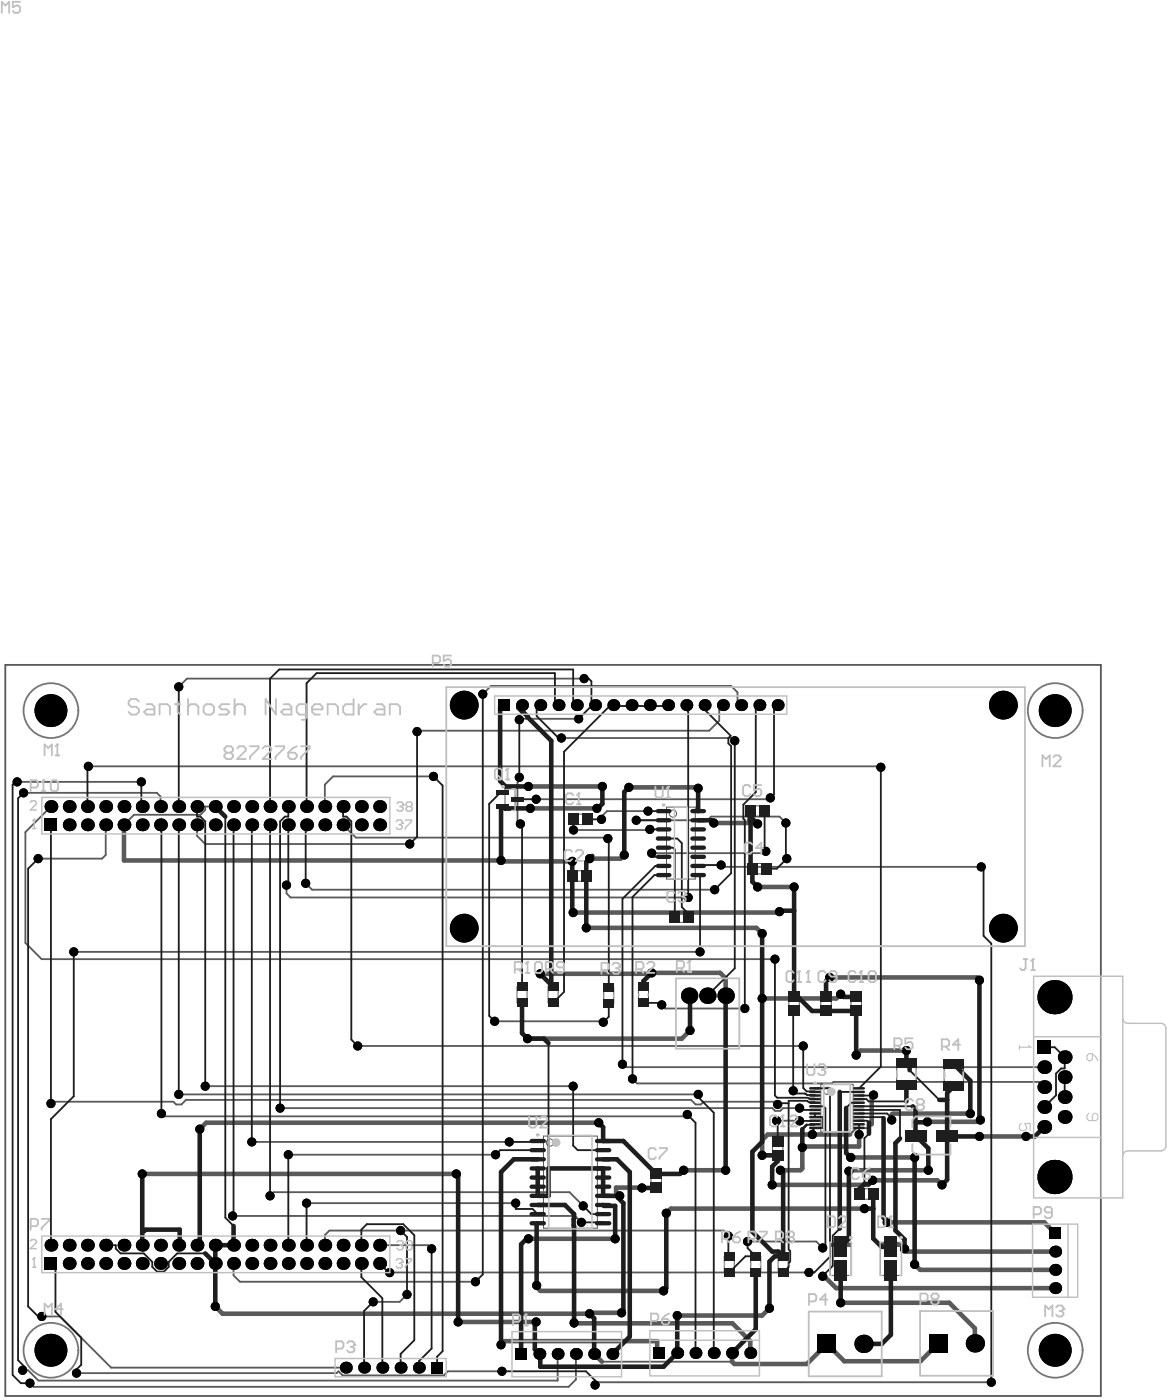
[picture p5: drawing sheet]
<svg xmlns="http://www.w3.org/2000/svg" width="541mm" height="647mm" viewBox="0 0 541 647" stroke-linecap="round" stroke-linejoin="round" font-family="sans-serif">
<g fill="none" stroke="#5a5a5a" stroke-width=".46">
<path d="M233 365h5v10h-5zM265 376h7v5h-7zM308 373h13v33h-13zM347 373h7v4h-7zM347 399h8v5h-8zM264 403h7v4h-7zM311 422h8v4h-8zM239 456h5v8h-5zM253 456h5v8h-5zM279 457h5v7h-5zM295 456h5v8h-5zM365 461h4v7h-4z"/>
<path d="M379 461h5v7h-5zM393 461h5v7h-5zM414 491h9v11h-9zM436 492h9v11h-9zM379 501h15v22h-15zM251 525h25v43h-25zM357 527h5v8h-5zM301 542h5v8h-5zM397 550h7v5h-7zM384 574h9v16h-9zM407 574h10v16h-10zM335 581h4v7h-4z"/>
<path d="M347 581h5v7h-5zM360 581h4v7h-4z"/>
</g>
<path d="M2 307h507v338h-507z" fill="none" stroke="#5a5a5a" stroke-width=".84"/>
<g fill="#5a5a5a">
<path d="M384 574h9v3h-9z" fill-rule="evenodd"/>
<path d="M407 574h10v3h-10z" fill-rule="evenodd"/>
</g>
<g fill="none" stroke="#5a5a5a" stroke-width=".46">
<circle cx="311" cy="376" r="1.7"/>
<circle cx="382" cy="504" r="1.7"/>
<circle cx="254" cy="528" r="1.7"/>
</g>
<g fill="none" stroke="#787878" stroke-width=".84">
<circle cx="24" cy="329" r="13"/>
<circle cx="488" cy="329" r="13"/>
<circle cx="24" cy="624" r="13"/>
<circle cx="488" cy="624" r="13"/>
</g>
<g fill="none" stroke="#5a5a5a" stroke-width=".84">
<path d="M270 314h-184l-3 4M223 321l4-4h111l3 3v6M267 332h-27v1M332 326v7l-4 5h-135M41 354h366l1 1M200 359h-46l-4 4v10M240 359v2l-1 1v18l2 1M259 341h79l2 2M8 362h57M11 367h62l1 1v5M24 373l-12 12v51l7 8h339M100 373h-5v2l-2 2h-31l-5 4"/>
<path d="M294 379h33l2-1h31l3 3M300 375h-19l-3 3v1M356 369l-1 1h-107M49 381v14l-2 2h-29M91 381v5l4 4h94M159 381l5 6h117v1M300 384h-35M333 400l1 1h120M354 394h-1h-52M132 409v4l2 2h184M141 408l3 3h186M34 440h290"/>
<path d="M229 472h49l1 1M306 465l2 1h36M165 484h206h1M288 492l1 1h194M292 499l2 2 186-1 3 3M24 510v-1h56l1 2h3l2-2h233l3 2h2l1-2h33l1 2M75 515l1 1h241l1-1M83 506h240M95 502h170l1 1M129 512h228l1 2h3l1-2h6M359 518h10M403 520l-2 2h-5l-3 3"/>
<path d="M413 515h-1M133 534h96M236 528h-1h-119M125 553l2-2h136l7 7M238 555v1h-96M108 562h158l3 3M177 577l-2-1h23l2 1M337 572l-2-3h-183l-2 2v5M346 574h31l3 3M108 584v6l3 3h109M188 599l-3 3h-12M374 588h-193v1l-1-1"/>
<path d="M19 610v-1h9l23 23h109M200 630l2 2M232 634h-25l-2 2h-47l-2-2v1h-121M258 626v12h-240l-5-4h-3M266 626v12l-3 3h-247l-2-1M278 630h60M458 639h-183v1"/>
</g>
<g fill="none" stroke="#5a5a5a" stroke-width="2.1">
<path d="M245 374h31M279 363l-1 1h-34M291 364h31h1M57 381v17h208M289 395l-2 2h-14M330 381h20M350 410h17M271 429h79l2 3M360 422h-95M250 450h83l2 2v8M384 452h67l2 1M389 460l-2 2h-35"/>
<path d="M319 476l-4 4h-71M419 486h-21l-2 2M277 519h-182l-3 3M404 506l-1 1v13M412 515v3M413 515h36M453 518l-1 1h-23M393 525h-38l-3 2v7M393 535h30M397 525v5h-26v1v9l-1 1h-9M453 525h21M66 543h145"/>
<path d="M297 549h-12v2l1 2M316 541h19M357 548h44l2-2h30l2 2M400 559h-90l-2 2M429 541h-36l-1 1M244 573h40M410 565h73l5 5M418 577l1 2h69M248 595l2 2h57M380 590h1l5 6h102M423 585l2 2h63M100 604l3 3h184"/>
<path d="M212 611h15M227 611h21M265 612h74l8 8v6M356 605l-4 3h-39M389 602h50l12 12v7M232 622l1-2h71v5l1 1M275 627v-1l3 4M434 621l-9 8h-35l-8-8-9 10h-34l-1-1v-4"/>
</g>
<g fill="#000">
<circle cx="83" cy="318" r="2.1"/>
<circle cx="270" cy="314" r="2.1"/>
<circle cx="24" cy="329" r="8"/>
<circle cx="193" cy="338" r="2.1"/>
<circle cx="215" cy="326" r="7"/>
<circle cx="223" cy="321" r="2.1"/>
<circle cx="240" cy="333" r="2.1"/>
<circle cx="241" cy="326" r="2.7"/>
<circle cx="250" cy="326" r="2.7"/>
<circle cx="258" cy="326" r="2.7"/>
<circle cx="267" cy="326" r="2.7"/>
<circle cx="267" cy="332" r="2.1"/>
<circle cx="275" cy="326" r="2.7"/>
<circle cx="284" cy="326" r="2.7"/>
<circle cx="292" cy="326" r="2.7"/>
<circle cx="300" cy="326" r="2.7"/>
<circle cx="309" cy="326" r="2.7"/>
<circle cx="317" cy="326" r="2.7"/>
<circle cx="326" cy="326" r="2.7"/>
<circle cx="334" cy="326" r="2.7"/>
<circle cx="343" cy="326" r="2.7"/>
<circle cx="351" cy="326" r="2.7"/>
<circle cx="359" cy="326" r="2.7"/>
<circle cx="464" cy="326" r="7"/>
<circle cx="488" cy="329" r="8"/>
<circle cx="41" cy="354" r="2.1"/>
<circle cx="200" cy="359" r="2.1"/>
<circle cx="240" cy="359" r="2.1"/>
<circle cx="259" cy="341" r="2.1"/>
<circle cx="340" cy="343" r="2.1"/>
<circle cx="407" cy="355" r="2.1"/>
<circle cx="8" cy="362" r="2.1"/>
<circle cx="11" cy="367" r="2.1"/>
<circle cx="24" cy="373" r="3"/>
<circle cx="32" cy="373" r="3"/>
<circle cx="40" cy="373" r="3"/>
<circle cx="49" cy="373" r="3"/>
<circle cx="57" cy="373" r="3"/>
<circle cx="65" cy="362" r="2.1"/>
<circle cx="66" cy="373" r="3"/>
<circle cx="74" cy="373" r="3"/>
<circle cx="83" cy="373" r="3"/>
<circle cx="91" cy="373" r="3"/>
<circle cx="100" cy="373" r="3"/>
<circle cx="108" cy="373" r="3"/>
<circle cx="116" cy="373" r="3"/>
<circle cx="125" cy="373" r="3"/>
<circle cx="133" cy="373" r="3"/>
<circle cx="142" cy="373" r="3"/>
<circle cx="150" cy="373" r="3"/>
<circle cx="159" cy="373" r="3"/>
<circle cx="167" cy="373" r="3"/>
<circle cx="175" cy="373" r="3"/>
<circle cx="244" cy="364" r="2.1"/>
<circle cx="245" cy="374" r="2.1"/>
<circle cx="248" cy="370" r="2.1"/>
<circle cx="276" cy="374" r="2.1"/>
<circle cx="278" cy="379" r="2.1"/>
<circle cx="278" cy="364" r="2.1"/>
<circle cx="291" cy="364" r="2.1"/>
<circle cx="294" cy="379" r="2.1"/>
<circle cx="300" cy="375" r="2.1"/>
<circle cx="323" cy="364" r="2.1"/>
<circle cx="356" cy="369" r="2.1"/>
<circle cx="18" cy="397" r="2.1"/>
<circle cx="32" cy="381" r="3"/>
<circle cx="40" cy="381" r="3"/>
<circle cx="49" cy="381" r="3"/>
<circle cx="57" cy="381" r="3"/>
<circle cx="66" cy="381" r="3"/>
<circle cx="74" cy="381" r="3"/>
<circle cx="83" cy="381" r="3"/>
<circle cx="91" cy="381" r="3"/>
<circle cx="100" cy="381" r="3"/>
<circle cx="108" cy="381" r="3"/>
<circle cx="116" cy="381" r="3"/>
<circle cx="125" cy="381" r="3"/>
<circle cx="133" cy="381" r="3"/>
<circle cx="142" cy="381" r="3"/>
<circle cx="150" cy="381" r="3"/>
<circle cx="159" cy="381" r="3"/>
<circle cx="167" cy="381" r="3"/>
<circle cx="175" cy="381" r="3"/>
<circle cx="189" cy="390" r="2.1"/>
<circle cx="232" cy="398" r="2.1"/>
<circle cx="241" cy="381" r="2.1"/>
<circle cx="265" cy="398" r="2.1"/>
<circle cx="265" cy="384" r="2.1"/>
<circle cx="273" cy="397" r="2.1"/>
<circle cx="281" cy="388" r="2.1"/>
<circle cx="289" cy="395" r="2.1"/>
<circle cx="300" cy="384" r="2.1"/>
<circle cx="301" cy="394" r="2.1"/>
<circle cx="330" cy="381" r="2.1"/>
<circle cx="333" cy="400" r="2.1"/>
<circle cx="350" cy="381" r="2.1"/>
<circle cx="354" cy="394" r="2.1"/>
<circle cx="363" cy="381" r="2.1"/>
<circle cx="364" cy="397" r="2.1"/>
<circle cx="132" cy="409" r="2.1"/>
<circle cx="141" cy="408" r="2.1"/>
<circle cx="318" cy="415" r="2.1"/>
<circle cx="330" cy="411" r="2.1"/>
<circle cx="350" cy="410" r="2.1"/>
<circle cx="367" cy="410" r="2.1"/>
<circle cx="454" cy="401" r="2.1"/>
<circle cx="215" cy="429" r="7"/>
<circle cx="265" cy="422" r="2.1"/>
<circle cx="271" cy="429" r="2.1"/>
<circle cx="352" cy="432" r="2.1"/>
<circle cx="360" cy="422" r="2.1"/>
<circle cx="464" cy="429" r="7"/>
<circle cx="34" cy="440" r="2.1"/>
<circle cx="250" cy="450" r="2.1"/>
<circle cx="301" cy="450" r="2.1"/>
<circle cx="324" cy="440" r="2.1"/>
<circle cx="358" cy="444" r="2.1"/>
<circle cx="384" cy="452" r="2.1"/>
<circle cx="389" cy="460" r="2.1"/>
<circle cx="453" cy="453" r="2.1"/>
<circle cx="229" cy="472" r="2.1"/>
<circle cx="279" cy="473" r="2.1"/>
<circle cx="306" cy="465" r="2.1"/>
<circle cx="319" cy="460" r="4"/>
<circle cx="319" cy="476" r="2.1"/>
<circle cx="327" cy="460" r="4"/>
<circle cx="335" cy="460" r="4"/>
<circle cx="344" cy="466" r="2.1"/>
<circle cx="352" cy="462" r="2.1"/>
<circle cx="487" cy="461" r="8"/>
<circle cx="165" cy="484" r="2.1"/>
<circle cx="244" cy="480" r="2.1"/>
<circle cx="288" cy="492" r="2.1"/>
<circle cx="292" cy="499" r="2.1"/>
<circle cx="371" cy="484" r="2.1"/>
<circle cx="396" cy="488" r="2.1"/>
<circle cx="419" cy="486" r="2.1"/>
<circle cx="483" cy="493" r="3"/>
<circle cx="492" cy="489" r="3"/>
<circle cx="492" cy="498" r="3"/>
<circle cx="24" cy="510" r="2.1"/>
<circle cx="75" cy="515" r="2.1"/>
<circle cx="83" cy="506" r="2.1"/>
<circle cx="95" cy="502" r="2.1"/>
<circle cx="129" cy="512" r="2.1"/>
<circle cx="265" cy="502" r="2.1"/>
<circle cx="277" cy="519" r="2.1"/>
<circle cx="318" cy="515" r="2.1"/>
<circle cx="323" cy="506" r="2.1"/>
<circle cx="359" cy="518" r="2.1"/>
<circle cx="359" cy="511" r="2.1"/>
<circle cx="367" cy="504" r="2.1"/>
<circle cx="370" cy="512" r="2.1"/>
<circle cx="370" cy="518" r="2.1"/>
<circle cx="404" cy="506" r="2.1"/>
<circle cx="412" cy="518" r="2.1"/>
<circle cx="429" cy="519" r="2.1"/>
<circle cx="449" cy="515" r="2.1"/>
<circle cx="453" cy="518" r="2.1"/>
<circle cx="483" cy="512" r="3"/>
<circle cx="483" cy="503" r="3"/>
<circle cx="492" cy="507" r="3"/>
<circle cx="492" cy="516" r="3"/>
<circle cx="92" cy="522" r="2.1"/>
<circle cx="116" cy="528" r="2.1"/>
<circle cx="133" cy="534" r="2.1"/>
<circle cx="229" cy="534" r="2.1"/>
<circle cx="235" cy="528" r="2.1"/>
<circle cx="352" cy="534" r="2.1"/>
<circle cx="371" cy="531" r="2.1"/>
<circle cx="375" cy="525" r="2.1"/>
<circle cx="393" cy="535" r="2.1"/>
<circle cx="397" cy="525" r="2.1"/>
<circle cx="423" cy="535" r="2.1"/>
<circle cx="453" cy="525" r="2.1"/>
<circle cx="474" cy="525" r="2.1"/>
<circle cx="483" cy="521" r="3"/>
<circle cx="66" cy="543" r="2.1"/>
<circle cx="125" cy="553" r="2.1"/>
<circle cx="142" cy="556" r="2.1"/>
<circle cx="211" cy="543" r="2.1"/>
<circle cx="238" cy="556" r="2.1"/>
<circle cx="270" cy="558" r="2.1"/>
<circle cx="286" cy="553" r="2.1"/>
<circle cx="297" cy="549" r="2.1"/>
<circle cx="316" cy="541" r="2.1"/>
<circle cx="335" cy="541" r="2.1"/>
<circle cx="357" cy="548" r="2.1"/>
<circle cx="361" cy="541" r="2.1"/>
<circle cx="392" cy="542" r="2.1"/>
<circle cx="400" cy="559" r="2.1"/>
<circle cx="403" cy="546" r="2.1"/>
<circle cx="429" cy="541" r="2.1"/>
<circle cx="435" cy="548" r="2.1"/>
<circle cx="487" cy="544" r="8"/>
<circle cx="24" cy="576" r="3"/>
<circle cx="32" cy="576" r="3"/>
<circle cx="40" cy="576" r="3"/>
<circle cx="49" cy="576" r="3"/>
<circle cx="57" cy="576" r="3"/>
<circle cx="66" cy="576" r="3"/>
<circle cx="74" cy="576" r="3"/>
<circle cx="83" cy="576" r="3"/>
<circle cx="91" cy="576" r="3"/>
<circle cx="100" cy="576" r="3"/>
<circle cx="108" cy="562" r="2.1"/>
<circle cx="108" cy="576" r="3"/>
<circle cx="116" cy="576" r="3"/>
<circle cx="125" cy="576" r="3"/>
<circle cx="133" cy="576" r="3"/>
<circle cx="142" cy="576" r="3"/>
<circle cx="150" cy="576" r="3"/>
<circle cx="159" cy="576" r="3"/>
<circle cx="167" cy="576" r="3"/>
<circle cx="175" cy="576" r="3"/>
<circle cx="185" cy="569" r="2.1"/>
<circle cx="200" cy="577" r="2.1"/>
<circle cx="244" cy="573" r="2.1"/>
<circle cx="269" cy="565" r="2.1"/>
<circle cx="284" cy="573" r="2.1"/>
<circle cx="308" cy="561" r="2.1"/>
<circle cx="337" cy="572" r="2.1"/>
<circle cx="346" cy="574" r="2.1"/>
<circle cx="380" cy="577" r="2.1"/>
<circle cx="410" cy="565" r="2.1"/>
<circle cx="418" cy="577" r="2.1"/>
<circle cx="488" cy="579" r="2.7"/>
<circle cx="32" cy="584" r="3"/>
<circle cx="40" cy="584" r="3"/>
<circle cx="49" cy="584" r="3"/>
<circle cx="57" cy="584" r="3"/>
<circle cx="66" cy="584" r="3"/>
<circle cx="74" cy="584" r="3"/>
<circle cx="83" cy="584" r="3"/>
<circle cx="91" cy="584" r="3"/>
<circle cx="100" cy="584" r="3"/>
<circle cx="108" cy="584" r="3"/>
<circle cx="116" cy="584" r="3"/>
<circle cx="125" cy="584" r="3"/>
<circle cx="133" cy="584" r="3"/>
<circle cx="142" cy="584" r="3"/>
<circle cx="150" cy="584" r="3"/>
<circle cx="159" cy="584" r="3"/>
<circle cx="167" cy="584" r="3"/>
<circle cx="175" cy="584" r="3"/>
<circle cx="180" cy="588" r="2.1"/>
<circle cx="188" cy="599" r="2.1"/>
<circle cx="220" cy="593" r="2.1"/>
<circle cx="248" cy="594" r="2.1"/>
<circle cx="307" cy="597" r="2.1"/>
<circle cx="374" cy="588" r="2.1"/>
<circle cx="380" cy="590" r="2.1"/>
<circle cx="423" cy="585" r="2.1"/>
<circle cx="488" cy="596" r="2.7"/>
<circle cx="488" cy="587" r="2.7"/>
<circle cx="19" cy="609" r="2.1"/>
<circle cx="100" cy="604" r="2.1"/>
<circle cx="173" cy="602" r="2.1"/>
<circle cx="212" cy="611" r="2.1"/>
<circle cx="248" cy="611" r="2.1"/>
<circle cx="265" cy="612" r="2.1"/>
<circle cx="273" cy="607" r="2.1"/>
<circle cx="287" cy="607" r="2.1"/>
<circle cx="313" cy="608" r="2.1"/>
<circle cx="356" cy="605" r="2.1"/>
<circle cx="389" cy="602" r="2.1"/>
<circle cx="10" cy="634" r="2.1"/>
<circle cx="14" cy="640" r="2.1"/>
<circle cx="24" cy="624" r="8"/>
<circle cx="35" cy="635" r="2.1"/>
<circle cx="160" cy="632" r="2.7"/>
<circle cx="168" cy="632" r="2.7"/>
<circle cx="177" cy="632" r="2.7"/>
<circle cx="185" cy="632" r="2.7"/>
<circle cx="194" cy="632" r="2.7"/>
<circle cx="232" cy="622" r="2.1"/>
<circle cx="232" cy="634" r="2.1"/>
<circle cx="249" cy="626" r="2.7"/>
<circle cx="258" cy="626" r="2.7"/>
<circle cx="266" cy="626" r="2.7"/>
<circle cx="275" cy="626" r="2.7"/>
<circle cx="283" cy="626" r="2.7"/>
<circle cx="313" cy="626" r="2.7"/>
<circle cx="321" cy="626" r="2.7"/>
<circle cx="330" cy="626" r="2.7"/>
<circle cx="338" cy="626" r="2.7"/>
<circle cx="347" cy="626" r="2.7"/>
<circle cx="399" cy="621" r="4"/>
<circle cx="451" cy="621" r="4"/>
<circle cx="458" cy="639" r="2.1"/>
<circle cx="488" cy="624" r="8"/>
<circle cx="275" cy="640" r="2.1"/>
</g>
<g fill="#000">
<path d="M230 323h6v6h-6z" fill-rule="evenodd"/>
<path d="M230 323h6v6h-6z" fill-rule="evenodd"/>
<path d="M21 378h6v6h-6z" fill-rule="evenodd"/>
<path d="M21 378h6v6h-6z" fill-rule="evenodd"/>
<path d="M480 481h6v6h-6z" fill-rule="evenodd"/>
<path d="M480 481h6v6h-6z" fill-rule="evenodd"/>
<path d="M485 568h5v5h-5z" fill-rule="evenodd"/>
<path d="M485 568h5v5h-5z" fill-rule="evenodd"/>
<path d="M21 581h6v6h-6z" fill-rule="evenodd"/>
<path d="M21 581h6v6h-6z" fill-rule="evenodd"/>
<path d="M378 617h8v9h-8z" fill-rule="evenodd"/>
<path d="M378 617h8v9h-8z" fill-rule="evenodd"/>
<path d="M430 617h8v8h-8z" fill-rule="evenodd"/>
<path d="M430 617h8v8h-8z" fill-rule="evenodd"/>
<path d="M199 630h6v5h-6z" fill-rule="evenodd"/>
<path d="M199 630h6v5h-6z" fill-rule="evenodd"/>
<path d="M238 623h6v6h-6z" fill-rule="evenodd"/>
<path d="M238 623h6v6h-6z" fill-rule="evenodd"/>
<path d="M302 623h5v5h-5z" fill-rule="evenodd"/>
<path d="M302 623h5v5h-5z" fill-rule="evenodd"/>
</g>
<g fill="none" stroke="#1e1e1e" stroke-width=".84">
<path d="M83 318v55M270 314h2l1 1v11l-6 7M193 338v49l-4 3M223 321v268l-3 4M240 333v26M248 326v5l10 10h1M256 326v-15h-110l-4 5v57M265 326v-16h-136l-4 4v59M307 326h-25l-21 22v111l-5 5M316 326l2 3v86M324 326l14 14-1 1v3l1 1v59l-8 7v2M349 326v40l-5 6v7v87"/>
<path d="M358 326v41l-3 3M41 354l-1 1v18M200 359l5 4v262l-3 2v5M340 343v105l-13 12M407 355v138l-10 10M8 362h-1l-1 1v273l4 4h4M11 367l-3 2v260l4 3-2 2M65 362v11h1M91 373v5h2l2 2v124M104 378v185l4 4M133 373v5h-1l-3 2v132M159 373v5h1l2 2v101l3 3"/>
<path d="M232 367h-1l-5 5v98l3 2M241 370h7M265 379v5M272 379h5M294 379h13M300 375h7M353 375v18l1 1M18 397l-5 5v202l5 5h1M24 381v130M74 381l1 1-1 2h1v131M83 381v125M108 381v181"/>
<path d="M116 381v147M125 381v172M133 381v27l-1 1M142 381l-1 1v26M241 381v1v74M281 388v69M300 384h7M301 394v2h6M307 388h6l2 2v29l3 4v1M307 392h4l1 1v31M333 400h-10M363 381v16h1l-5 5h-5"/>
<path d="M307 400h-4l-15 16v76M307 405h-5l-10 10v84M323 405l1 1v34M454 401l1 1v31l3 3v203M34 440v67l-10 10v59M358 444v63l1 1h15h3M281 464v6l-2 3M298 464h-1h8l1 1M367 467v1v36M254 482v58M371 484v19l2 2h4M420 495l14 14"/>
<path d="M483 484h5l4 5v5h-2l-2 2v10l-5 6M492 498v9M265 502v28l2 2h12M318 515l3 4v107M323 506v2l7 6v112M359 518v1v9M365 510h-5l-1 1M367 505l10 2M370 518h7M370 512v1h7M377 510h-3l-1-1h-8v69v5v1v2l-3 2M377 518h.1"/>
<path d="M377 515v2h3M377 512h4l1 1v63l-2 1M377 503h7v78l-8 7h-2M380 517h.1M380 517v5M388 505h9M397 510h-3l-3 2M397 518h4l1 1M397 508h3l2 1h17M397 517h11M397 515h13l2 2v1M397 513h19v13"/>
<path d="M397 520v5M397 507h5M397 512h.1M397 512h25M133 534v42M249 532h-18l-2 2M249 528h-1h-13M373 520h3M380 522h-3l-2 1v2M380 522h.1M402 524l-2 2v21M142 556v20"/>
<path d="M238 556l1 3h7l3 2M270 558l3 3h6M49 576h5v1l2 3h10l4 3v3l3 2h3l2-2v-3l4-3h13M167 576v-7l3-3h16l6 5v49l-7 6v6M185 569l3 3v27M200 577v47l-6 5v3M269 565h9l1 1M337 572v8v1M346 574v3l3 4h-4l-8 7M388 568l-3 3v14l-5 5M24 584l2 2v21l12 12v12l-3 2v2M167 584v7l10 9v32"/>
<path d="M175 584l5 4M173 602l-5 4v26M232 634h39l4 4v2"/>
</g>
<g fill="none" stroke="#1e1e1e" stroke-width="2.1">
<path d="M231 326v35l3 3h10M240 326v1l15 16v112M100 373l4 5M245 374h-12l-1-1v1v24M278 364v8l-2 2M291 364l-2 2v29M323 379h6l1 2M323 364v11M265 398v24M274 396l-3 3v30M350 381l-3-3v-3v26l1 1v6l2 2M367 410v51h2l6 6h21v21"/>
<path d="M352 432v96l-4 5v37l9 9h3l2 2M367 421l-7 1M249 450l7 6M301 450l-4 4v2M384 452l-2 2v7M389 460l1 1h6M453 453v64v1M241 464v14l3 2h7l3 2M319 460v1v15M335 460v81M419 487v-1v4l-1 1 2 2v2M441 492l8 8v15"/>
<path d="M277 519l2 2v7h9l15 15h11l2-2M388 505v63M391 512v21l2 2M402 519v5M408 517v46l2 2M419 502v7M422 512l1 1v12l6 6v10M429 519h-6M434 509h4M441 502l-3 3v40l-3 3M92 522v52l-1 2M249 536h-11l-6 6v80"/>
<path d="M279 536h6l6 6v76l-8 8M352 534h7v3l-2 2v9M371 522v9M416 526l-2 3v40l4 4v4M423 535v50M438 525h15M483 521l-5 4h-4M66 543v33M211 543l1 1v67M249 557h12l4 4v52M249 540v13h5v-13h25v13h7v1l2 2v50l-1 1M279 557l5 1v15"/>
<path d="M297 549h6M361 541l1 1v39M392 542v31l-3 4M400 559h4M403 546l-1 1h-2l-3 3v2M404 552v21l3 4h5M66 569h1h16v7M95 580l5 4M108 567v9h-8v28M244 573h-1l-2 2v51M249 566h-1v28M308 561v35l-1 1"/>
<path d="M349 588v27l-11 11M362 581h-4l-2 2v22M380 590h.1M389 588v14M412 588v29l-4 4h-9M273 607l2 3v16M313 608v18l-6 6h-57v-6l-3-2v-12l1-1"/>
</g>
<path d="M373 520l-2 2" fill="none" stroke="#1e1e1e" stroke-width="1.3"/>
<g fill="#1e1e1e">
<path d="M344 372h5v6h-5z" fill-rule="evenodd"/>
<path d="M351 372h5v6h-5z" fill-rule="evenodd"/>
<path d="M364 458h6v5h-6z" fill-rule="evenodd"/>
<path d="M364 465h6v5h-6z" fill-rule="evenodd"/>
<path d="M239 462h5v4h-5z" fill-rule="evenodd"/>
<path d="M239 454h5v4h-5z" fill-rule="evenodd"/>
<path d="M230 366h5v2h-5z" fill-rule="evenodd"/>
<path d="M236 369h6v2h-6z" fill-rule="evenodd"/>
<path d="M253 462h5v4h-5z" fill-rule="evenodd"/>
<path d="M253 454h5v4h-5z" fill-rule="evenodd"/>
</g>
<path d="M276 536h6M276 532h6M276 557h6M276 544h6M276 566h6" fill="none" stroke="#1e1e1e" stroke-width="2"/>
<path d="M279 455h5v4h-5z" fill-rule="evenodd" fill="#1e1e1e"/>
<path d="M304 375h5M304 396h5M304 388h5M304 384h5M304 400h5" fill="none" stroke="#1e1e1e" stroke-width="2"/>
<g fill="none" stroke="#1e1e1e" stroke-width="1.2">
<path d="M375 518h4M375 517h4M375 515h4M375 512h4M375 510h4M375 508h4M375 505h4M375 503h4M395 518h4M395 517h4M395 515h4M395 512h4"/>
<path d="M395 510h4M395 508h4M395 505h4M395 503h4M375 522h4M395 522h4"/>
</g>
<g fill="#1e1e1e">
<path d="M230 372h5v2h-5z" fill-rule="evenodd"/>
<path d="M263 376h5v6h-5z" fill-rule="evenodd"/>
</g>
<path d="M276 528h6M276 553h6M276 549h6M276 540h6M276 561h6" fill="none" stroke="#1e1e1e" stroke-width="2"/>
<g fill="#1e1e1e">
<path d="M279 462h5v4h-5z" fill-rule="evenodd"/>
<path d="M301 547h5v5h-5z" fill-rule="evenodd"/>
<path d="M301 540h5v5h-5z" fill-rule="evenodd"/>
</g>
<path d="M304 405h5" fill="none" stroke="#1e1e1e" stroke-width="2"/>
<g fill="#1e1e1e">
<path d="M309 421h5v6h-5z" fill-rule="evenodd"/>
<path d="M316 421h5v6h-5z" fill-rule="evenodd"/>
</g>
<path d="M304 379h5M304 392h5" fill="none" stroke="#1e1e1e" stroke-width="2"/>
<g fill="#1e1e1e">
<path d="M335 586h5v4h-5z" fill-rule="evenodd"/>
<path d="M335 579h5v4h-5z" fill-rule="evenodd"/>
<path d="M347 586h5v4h-5z" fill-rule="evenodd"/>
<path d="M347 579h5v4h-5z" fill-rule="evenodd"/>
<path d="M360 586h4v4h-4z" fill-rule="evenodd"/>
<path d="M360 579h4v4h-4z" fill-rule="evenodd"/>
</g>
<path d="M375 520h4M375 513h4" fill="none" stroke="#1e1e1e" stroke-width="1.2"/>
<g fill="#1e1e1e">
<path d="M357 532h5v5h-5z" fill-rule="evenodd"/>
<path d="M357 525h5v5h-5z" fill-rule="evenodd"/>
</g>
<path d="M375 507h4" fill="none" stroke="#1e1e1e" stroke-width="1.2"/>
<g fill="#1e1e1e">
<path d="M386 572h5v9h-5z" fill-rule="evenodd"/>
<path d="M395 549h5v6h-5z" fill-rule="evenodd"/>
<path d="M401 549h5v6h-5z" fill-rule="evenodd"/>
</g>
<path d="M395 520h4M395 513h4M395 507h4" fill="none" stroke="#1e1e1e" stroke-width="1.2"/>
<g fill="#1e1e1e">
<path d="M393 465h5v5h-5z" fill-rule="evenodd"/>
<path d="M393 458h5v5h-5z" fill-rule="evenodd"/>
<path d="M409 572h6v9h-6z" fill-rule="evenodd"/>
<path d="M418 522h10v6h-10z" fill-rule="evenodd"/>
<path d="M414 500h10v4h-10z" fill-rule="evenodd"/>
<path d="M414 489h10v5h-10z" fill-rule="evenodd"/>
<path d="M436 490h10v4h-10z" fill-rule="evenodd"/>
<path d="M436 500h10v4h-10z" fill-rule="evenodd"/>
<path d="M262 402h5v6h-5z" fill-rule="evenodd"/>
<path d="M345 399h5v5h-5z" fill-rule="evenodd"/>
<path d="M386 583h5v10h-5z" fill-rule="evenodd"/>
<path d="M409 583h6v10h-6z" fill-rule="evenodd"/>
</g>
<path d="M246 536h5M246 532h5M246 557h5M246 544h5M246 566h5" fill="none" stroke="#1e1e1e" stroke-width="2"/>
<g fill="#1e1e1e">
<path d="M295 462h5v4h-5z" fill-rule="evenodd"/>
<path d="M295 454h5v4h-5z" fill-rule="evenodd"/>
</g>
<path d="M320 375h5M320 396h5M320 388h5M320 384h5M320 400h5M320 405h5M246 528h5M246 553h5M246 549h5M246 540h5M246 561h5" fill="none" stroke="#1e1e1e" stroke-width="2"/>
<path d="M269 376h5v6h-5z" fill-rule="evenodd" fill="#1e1e1e"/>
<path d="M320 379h5M320 392h5" fill="none" stroke="#1e1e1e" stroke-width="2"/>
<g fill="#1e1e1e">
<path d="M433 522h10v6h-10z" fill-rule="evenodd"/>
<path d="M379 465h5v5h-5z" fill-rule="evenodd"/>
<path d="M379 458h5v5h-5z" fill-rule="evenodd"/>
<path d="M268 402h5v6h-5z" fill-rule="evenodd"/>
<path d="M352 399h5v5h-5z" fill-rule="evenodd"/>
</g>
<g fill="none" stroke="#c0c0c0" stroke-width=".66">
<path d="M229 322h135v8h-135zM19 369h161v17h-161zM236 365h2v2M238 372v3h-2M312 373h6v33h-6zM239 460h.1M243 460h.1M254 460h.1M258 460h.1M295 460h.1M300 460h.1M478 451h41v103h-41z"/>
<path d="M509 451v103M279 460v1M283 460v1M478 479h31M521 473h16M539 475v55M254 525h20v43h-20zM478 526h31M521 532h16M19 572h161v16h-161zM384 574v16M393 574h1v16h-1"/>
<path d="M408 574h-1v16h1M416 574h1v16h-1M477 566h21v34h-21zM494 566v34M335 584v1M339 584v1M347 584v1M351 584v1M360 584v1M364 584v1M237 616h50v21h-50zM300 615h51v21h-51z"/>
<path d="M300 620h51M155 628h51v9h-51zM237 620h50"/>
</g>
<path d="M206 318h268v119h-268zM312 452h30v33h-30zM415 495v3M423 495v3M437 496v3M445 496v3M381 501h12v22h-12zM439 521v-5h-16l-1 2v3M439 529v5h-16l-1-2v-3M374 606h34v30h-34zM425 606h34v30h-34z" fill="none" stroke="#c0c0c0" stroke-width=".84"/>
<path d="M15 586h2M16 582v4" fill="none" stroke="#c0c0c0" stroke-width=".68"/>
<circle cx="16" cy="582" r=".3" fill="#c0c0c0"/>
<path d="M16 379v4M15 383h2M14 574l1-1h1l1 1v1l-3 2h3M16 582h-1" fill="none" stroke="#c0c0c0" stroke-width=".68"/>
<circle cx="16" cy="379" r=".3" fill="#c0c0c0"/>
<path d="M14 371l1-1h1l1 1v1l-3 3h3M16 379l-1 1M183 583l1-1h1l1 1" fill="none" stroke="#c0c0c0" stroke-width=".68"/>
<circle cx="186" cy="583" r=".3" fill="#c0c0c0"/>
<path d="M183 380l1-1h1l1 2M185 584h.1M185 584l1 1-1 1h-1h-1M186 583l-1 1M187 582h3l-3 4" fill="none" stroke="#c0c0c0" stroke-width=".68"/>
<circle cx="186" cy="381" r=".3" fill="#c0c0c0"/>
<path d="M187 379h3l-3 4M185 381h.1M185 381l1 1-1 1h-1h-1M186 381h-1" fill="none" stroke="#c0c0c0" stroke-width=".68"/>
<path d="M471 483v2M471 484h5" fill="none" stroke="#c0c0c0" stroke-width=".5"/>
<circle cx="476" cy="484" r=".2" fill="#c0c0c0"/>
<path d="M475 483l1 1M503 487h2v3l-1 1-2-1v-2zM505 487l2 4M503 515l-1 1v1l1 1h4v-1v-1v-1l-2 1v2" fill="none" stroke="#c0c0c0" stroke-width=".5"/>
<path d="M14 364h3l1-1v-1l-1-1h-3v5M19 366h2M20 361v5" fill="none" stroke="#c0c0c0" stroke-width=".84"/>
<circle cx="20" cy="361" r=".4" fill="#c0c0c0"/>
<path d="M20 361l-1 1M24 361h2l1 1v3l-1 1h-2l-1-1v-3z" fill="none" stroke="#c0c0c0" stroke-width=".84"/>
<path d="M183 574h1h2v1" fill="none" stroke="#c0c0c0" stroke-width=".68"/>
<circle cx="186" cy="575" r=".3" fill="#c0c0c0"/>
<path d="M185 576h1M186 576v2h-2l-1-1M186 575v1M188 576h2M188 576v2h2l1-1-1-1M188 576v-1v-1h2h1l-1 2" fill="none" stroke="#c0c0c0" stroke-width=".68"/>
<path d="M200 307h3v-1v-2v-1h-3v5M208 303h-3v3l3-1v1v1v1h-2l-1-1M237 611h3l1-1v-1l-1-1h-3v5M242 613h2M243 608v5" fill="none" stroke="#c0c0c0" stroke-width=".84"/>
<circle cx="243" cy="608" r=".4" fill="#c0c0c0"/>
<path d="M230 355h1l1 1v4h-1h-1h-1v-4zM230 359l2 1M235 355v5M234 360h1M243 608l-1 1" fill="none" stroke="#c0c0c0" stroke-width=".84"/>
<circle cx="235" cy="355" r=".4" fill="#c0c0c0"/>
<path d="M235 355l-1 1M265 368l-1-1h-2v1v3v1h2l1-1M267 372h1M268 367v5M264 394v-1h-2l-1 1v3l1 1h2v-1M266 394l1-1h2v1v1l-3 3h3M252 448h3l1-1v-1l-1-1h-3v5M254 448l2 2M261 447h-3l-1-1 1-1h2l1 1v3l-1 1h-2l-1-1" fill="none" stroke="#c0c0c0" stroke-width=".84"/>
<circle cx="268" cy="367" r=".4" fill="#c0c0c0"/>
<path d="M268 367l-1 1M278 449h3v-1v-2v-1h-3v5M280 449l1 1M283 446l1-1h2v2" fill="none" stroke="#c0c0c0" stroke-width=".84"/>
<circle cx="286" cy="447" r=".4" fill="#c0c0c0"/>
<path d="M285 448h1M286 448v1v1h-2l-1-1M286 447v1M313 448h2l1-1v-2l-1-1h-2v5M315 448l1 1M318 449h2M319 444v5M301 611h2l1-1v-2l-1-1h-2v5M306 610h2l1 2h-1h-1h-1zM309 607l-3 3" fill="none" stroke="#c0c0c0" stroke-width=".84"/>
<circle cx="319" cy="444" r=".4" fill="#c0c0c0"/>
<path d="M312 413l-1-1h-2l-1 1v3l1 1h2l1-1M314 413v-1h2l1 2M319 444l-1 1" fill="none" stroke="#c0c0c0" stroke-width=".84"/>
<circle cx="317" cy="414" r=".4" fill="#c0c0c0"/>
<path d="M303 364v4l1 1h1l1-1v-4M308 369h2M309 364v5M315 415h1M316 415h1l-1 2h-2v-1M317 414l-1 1" fill="none" stroke="#c0c0c0" stroke-width=".84"/>
<circle cx="309" cy="364" r=".4" fill="#c0c0c0"/>
<g fill="none" stroke="#c0c0c0" stroke-width=".84">
<path d="M309 364l-1 1M347 364l-1-1h-2l-1 1v3l1 1h2l1-1M352 363h-3v3l2-1 1 1v1l-1 1h-2v-1M359 517l-1-1h-1l-1 1v3l1 1h1l1-1M362 516v5M361 521h2M334 573h2l1-1v-2l-1-1h-2v5M335 573l2 1M339 572h2l1 2h-1h-1h-1zM342 569l-3 3M359 573h2l1-1v-2l-1-1h-2v6M360 573l2 2"/>
<path d="M365 572l-1-1 1-2h1l1 1-1 2M365 572h1M365 572l-1 1 1 2h1l1-1-1-2"/>
</g>
<circle cx="362" cy="516" r=".4" fill="#c0c0c0"/>
<path d="M367 450l-1-1h-2v1v3v1h2l1-1M369 454h1M369 449v5M362 516l-1 1M365 517l1-1h2l1 1-4 4h4" fill="none" stroke="#c0c0c0" stroke-width=".84"/>
<circle cx="369" cy="449" r=".4" fill="#c0c0c0"/>
<path d="M369 449v1M373 454h1M374 449v5" fill="none" stroke="#c0c0c0" stroke-width=".84"/>
<circle cx="374" cy="449" r=".4" fill="#c0c0c0"/>
<path d="M374 449l-1 1M396 450l-1-1h-2l-1 1v3l1 1h2l1-1M397 454h2M398 449v5M397 541l-1-1h-1l-1 1v3l1 1h1l1-1M399 543h2l1 1-1 1h-1l-1-1zM402 540l-3 3" fill="none" stroke="#c0c0c0" stroke-width=".84"/>
<circle cx="398" cy="449" r=".4" fill="#c0c0c0"/>
<path d="M398 449l-1 1M402 449h2l1 1v3l-1 1h-2l-1-1v-3zM473 444h2M474 444v4l-1 1-1-1M477 449h1M477 444v5M478 561h2h1v-2l-1-1h-2v5M486 561h-2l-1-1 1-2h1l1 1v3l-1 1h-1l-1-1" fill="none" stroke="#c0c0c0" stroke-width=".84"/>
<path d="M472 519l-1 1v2l1 1h2l1-1-1-3h2v4" fill="none" stroke="#c0c0c0" stroke-width=".5"/>
<circle cx="477" cy="444" r=".4" fill="#c0c0c0"/>
<path d="M21 349v-5l1 2 2-2v5M26 349h1M27 344v5M477 444h.1M14 567h3l1-1v-2h-1h-3v5M19 564h4l-4 4v1" fill="none" stroke="#c0c0c0" stroke-width=".84"/>
<circle cx="27" cy="344" r=".4" fill="#c0c0c0"/>
<path d="M27 344l-1 1" fill="none" stroke="#c0c0c0" stroke-width=".84"/>
<path d="M183 372l1-1h2v1" fill="none" stroke="#c0c0c0" stroke-width=".68"/>
<circle cx="186" cy="372" r=".3" fill="#c0c0c0"/>
<path d="M185 373h1M186 373v1v1h-2l-1-1M186 372v1M188 373h2M188 373v1v1h2l1-1-1-1M188 373v-1v-1h2l1 1-1 1" fill="none" stroke="#c0c0c0" stroke-width=".68"/>
<g fill="none" stroke="#c0c0c0" stroke-width=".84">
<path d="M1 6v-5l2 2 1-2v5M9 1h-3v2h2h1v2l-1 1h-1l-1-1M413 483h3h1v-2l-1-1h-3v5M415 483l2 2M422 480h-4v3l3-1 1 1v1l-1 1h-2l-1-1M422 509l-1-1h-2v1v3v1h2l1-1M425 511l-1-1 1-2h1l1 1-1 2M425 511l-1 1 1 1h1l1-1-1-1M425 511h1M383 562h2l1 1v4h-1h-2zM388 563l1-1h1l1 1v1l-3 3h3M21 608v-5l1 1 2-1v5"/>
<path d="M29 605h-3l2-2v5M155 624h3l1-1v-2l-1-1h-3v5M160 621l1-1h2l1 2"/>
</g>
<circle cx="164" cy="622" r=".4" fill="#c0c0c0"/>
<path d="M238 448h2l1-1v-1l-1-1h-2v5M240 448l1 2M243 450h2M244 445v5M245 516v5h2h1v-5M250 517v-1h2l1 1v1l-3 3h3M162 623h1M163 623l1 1-1 1h-2l-1-1M164 622l-1 1" fill="none" stroke="#c0c0c0" stroke-width=".84"/>
<circle cx="244" cy="445" r=".4" fill="#c0c0c0"/>
<g fill="none" stroke="#c0c0c0" stroke-width=".84">
<path d="M348 390h-1h-2h-1v4l1 1h2l1-1M353 392h-4l3-2v5M244 445l-1 1M248 445h2l1 1v3l-1 1h-2l-1-1v-3zM294 448h3v-1v-1v-1h-3v5M296 448l1 2M299 446l1-1h2v1l-3 4h3M373 492v4l1 1h2v-1v-4M378 493l1-1h2l1 2M303 532l-1-1h-1l-1 1v3l1 1h1l1-1M305 531h3v1l-3 3v1M346 573h2l1-1v-2l-1-1h-2v6"/>
<path d="M348 573l1 2M351 569h3v1l-3 4v1M374 602h2l1-1v-2l-1-1h-2v5M382 601h-3l3-3v5M425 602h3l1-1v-2l-1-1h-3v5M431 601l-1-1 1-2h2l1 1-1 2M431 601l-1 1 1 1h2l1-1-1-1M431 601h2"/>
</g>
<circle cx="382" cy="494" r=".4" fill="#c0c0c0"/>
<path d="M382 450l-1-1h-2l-1 1v3l1 1h2l1-1M387 452h-3l-1-1 1-2h2l1 1v3l-1 1h-2l-1-1M380 495h1M381 495h1l-1 2h-2l-1-1M382 494l-1 1M483 609v-5l2 1 1-1v5M488 604h1h2l1 1" fill="none" stroke="#c0c0c0" stroke-width=".84"/>
<circle cx="492" cy="605" r=".4" fill="#c0c0c0"/>
<g fill="none" stroke="#c0c0c0" stroke-width=".84">
<path d="M105 348l-1-1v-1l1-1h2l1 1v1l-1 1M105 348l-1 1v1l1 1h2l1-1v-1l-1-1M105 348h2M110 346l1-1h2l1 1v1l-4 4h4M116 345h3v1l-3 4v1M121 346l1-1h2l1 1v1l-4 4h4M127 345h4v1l-4 4v1M133 348h3l1 1v1l-1 1h-2l-1-1zM137 345l-4 3M139 345h4v1l-4 4v1M482 354v-5l2 2 1-2v5M487 350l1-1h1l1 1v1l-3 3h3"/>
<path d="M406 562h2l1 1v4h-1h-2zM411 567h2M412 562v5M490 606h1M491 606l1 1-1 2h-2l-1-1M492 605l-1 1"/>
</g>
<circle cx="412" cy="562" r=".4" fill="#c0c0c0"/>
<g fill="none" stroke="#c0c0c0" stroke-width=".84">
<path d="M64 324l-1-1h-2l-2 1v2l2 1h2l1 1v1l-1 1h-2l-2-1M68 326h2l1 1v3h-3l-1-1 1-1h3M74 330v-4h3l2 1v3M81 326h2M82 324v5l1 1M87 327l1-1h2l2 1v3M87 323v7M95 326h3l1 1v2l-1 1h-3l-1-1v-2zM106 326h-4l-1 1 1 1h3l1 1-1 1h-4M108 327l2-1h2l1 1v3M108 323v7M128 323v7l-5-7v7"/>
<path d="M131 326h3l1 1v3h-4l-1-1 1-1h4M142 330h-4l-1-1v-2l1-1h4v6l-1 1h-1M144 328h5v-1l-1-1h-3l-1 1v2l1 1h3M151 330v-4h4l1 1v3M163 323v7h-3l-1-1v-2l1-1h3M166 326v4M169 326h-1l-2 2M174 326h3l1 1v3h-4l-1-1 1-1h4M180 330v-4h4l1 1v3M435 484h3l1-1v-2h-1h-3v5M437 484l2 2M444 483h-4l3-2v5"/>
<path d="M412 562l-1 1"/>
</g>
<g fill="none" stroke="#c0c0c0" stroke-width=".83">
<circle cx="232" cy="364" r=".4"/>
<circle cx="307" cy="372" r=".4"/>
<circle cx="377" cy="501" r=".4"/>
<circle cx="249" cy="525" r=".4"/>
<circle cx="393" cy="572" r=".4"/>
<circle cx="416" cy="572" r=".4"/>
</g>
<g fill="none" stroke="#c0c0c0" stroke-width="2">
<circle cx="384" cy="505" r="1"/>
<circle cx="257" cy="528" r="1"/>
</g>
<path d="M519 471l1 1 1 1M537 473l1 1 1 1M521 532l-1 1-1 1M539 530l-1 2h-1" fill="none" stroke="#c0c0c0" stroke-width=".66"/>
</svg>
